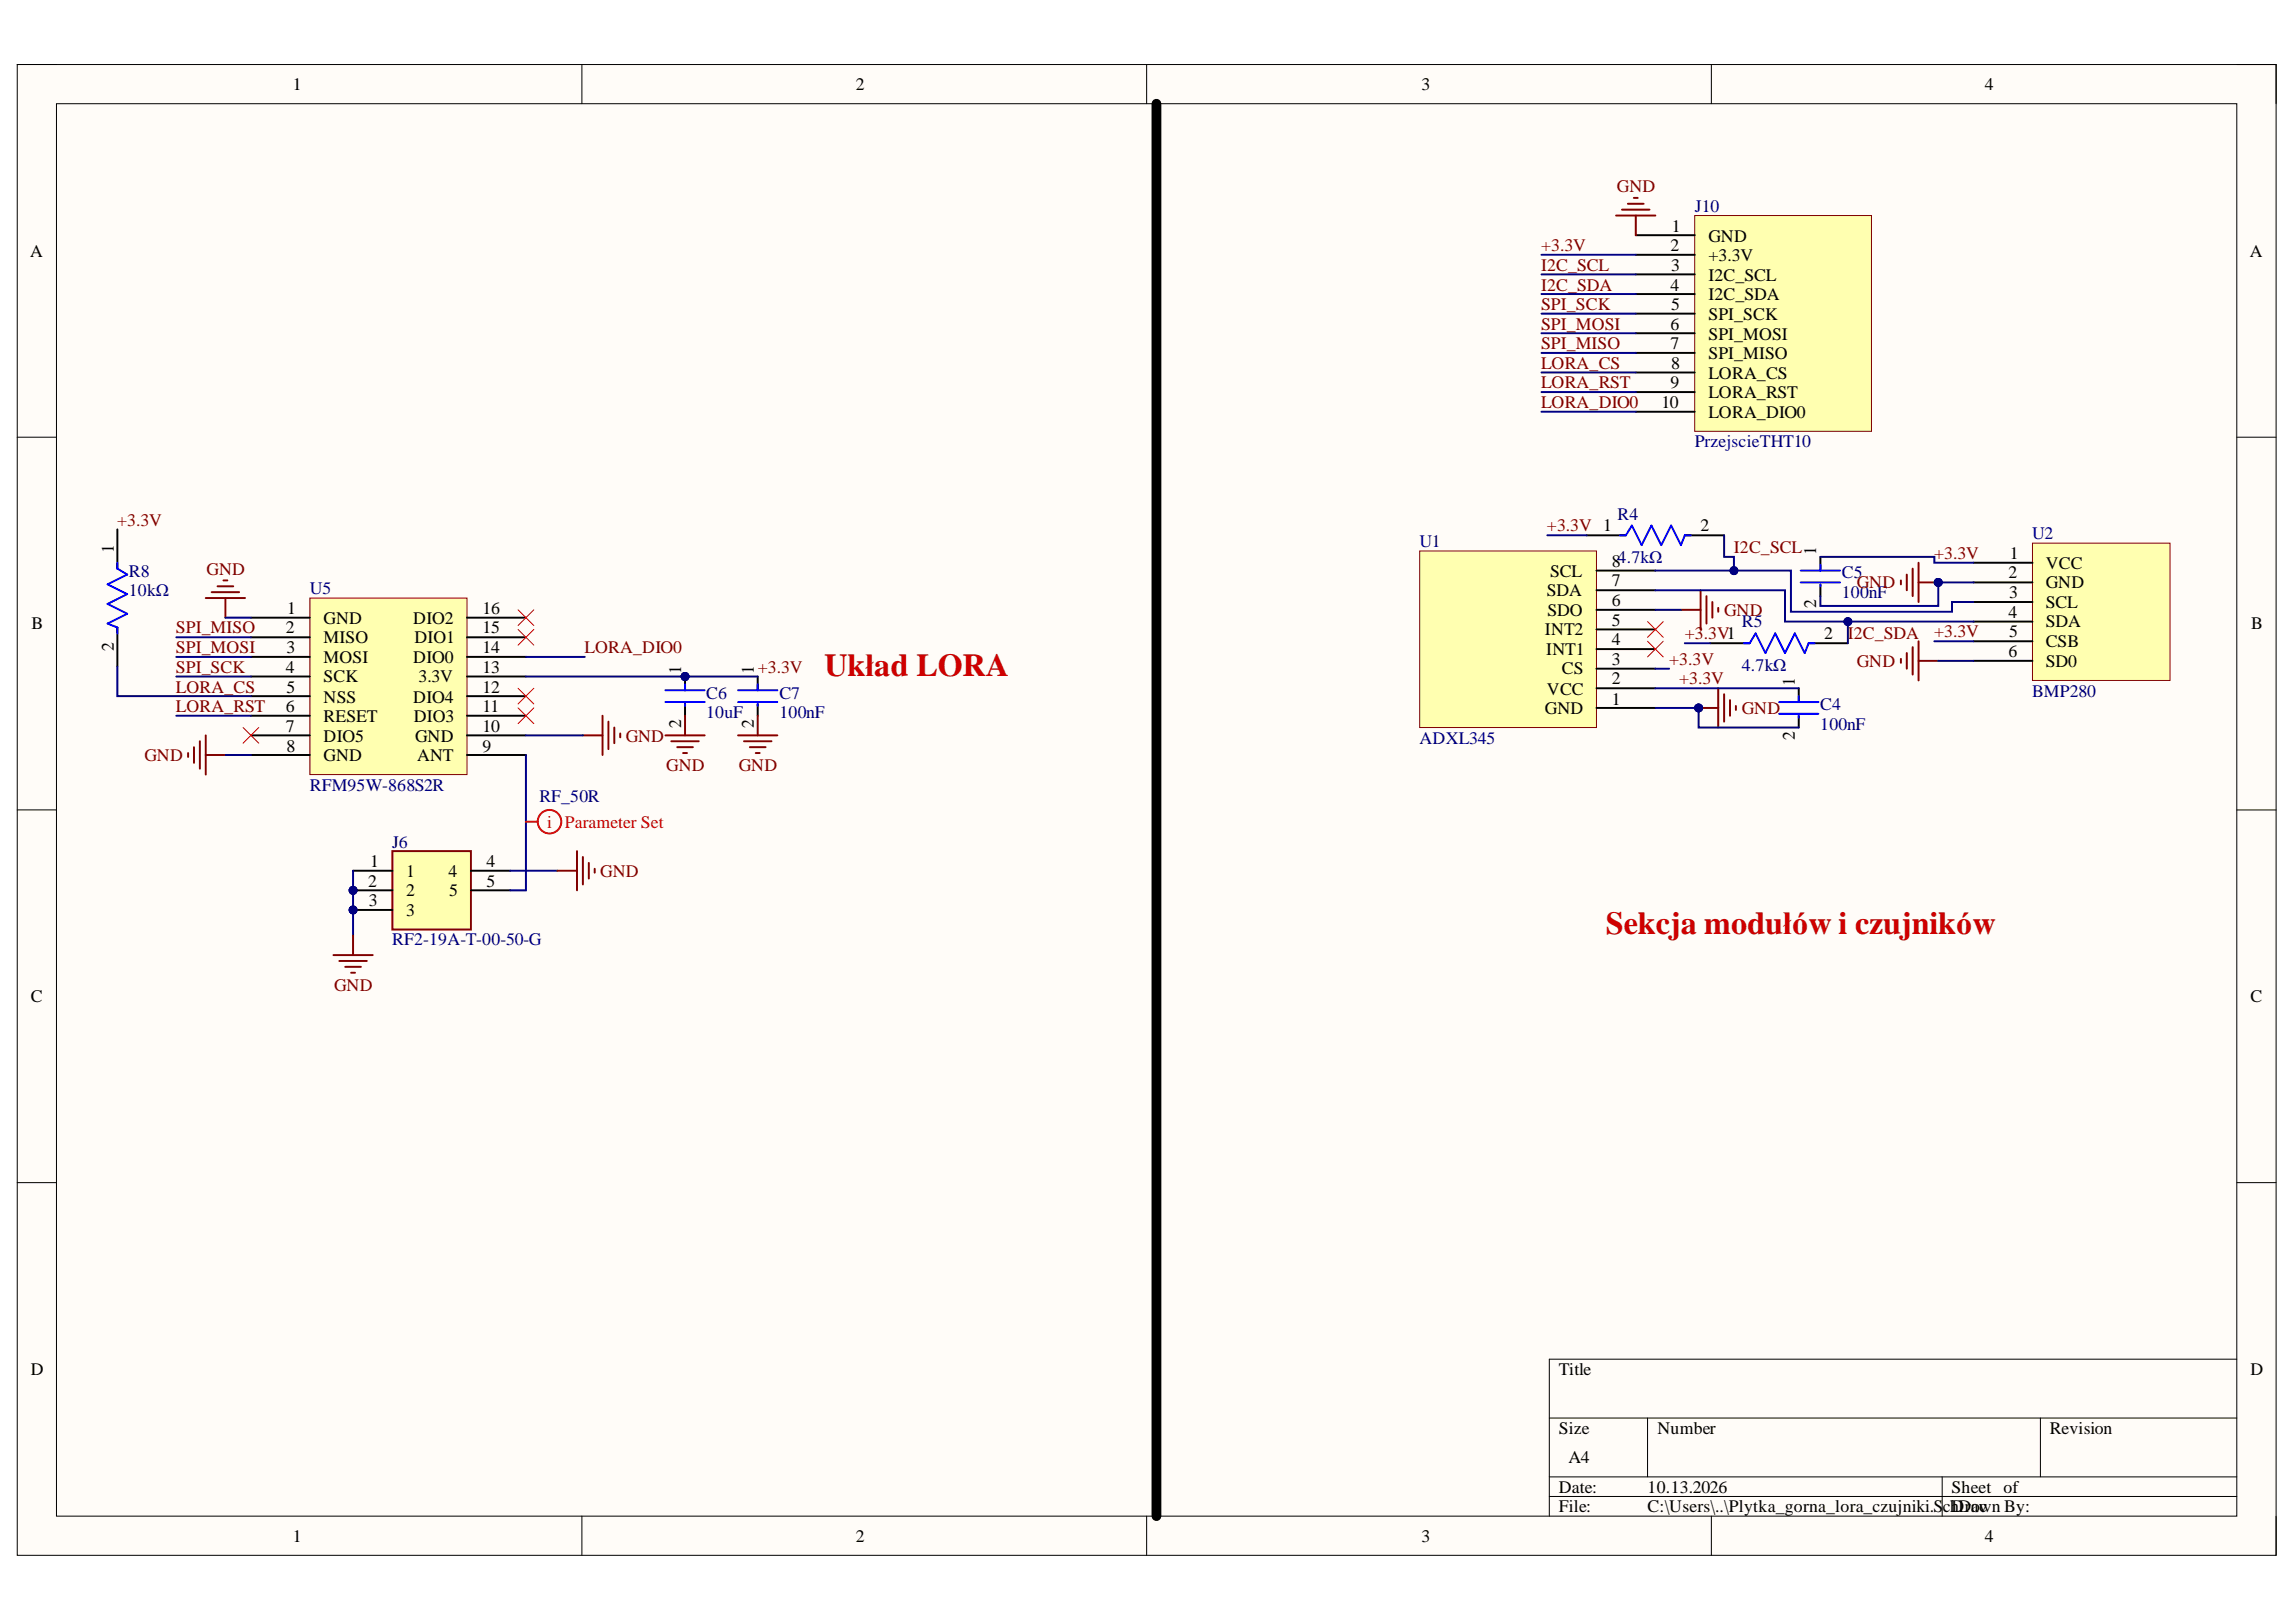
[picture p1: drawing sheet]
<svg xmlns="http://www.w3.org/2000/svg" width="297mm" height="210mm" viewBox="0 0 297 210" stroke-linecap="round" stroke-linejoin="round" font-family="sans-serif">
<defs><g id="words">
<g font-size="4.1" fill="#c00">
<text x="106.7" y="87.5">Układ LORA</text>
<text x="207.7" y="120.9">Sekcja modułów i czujników</text>
</g>
<g font-size="2.3">
<text x="37.9" y="11.7">1</text>
<text x="110.7" y="11.7">2</text>
<text x="183.9" y="11.7">3</text>
<text x="256.8" y="11.7">4</text>
<text x="216.3" y="30">1</text>
<text x="3.9" y="33.3">A</text>
<text x="216.1" y="32.5">2</text>
<text x="216.2" y="35.1">3</text>
<text x="221" y="33.8">+3.3V</text>
<text x="221" y="31.3">GND</text>
<text x="291.1" y="33.3">A</text>
<text x="216.1" y="37.6">4</text>
<text x="216.2" y="40.1">5</text>
<text x="221" y="38.9">I2C_SDA</text>
<text x="221" y="36.3">I2C_SCL</text>
<text x="221" y="41.4">SPI_SCK</text>
<text x="216.1" y="42.7">6</text>
<text x="216.1" y="45.2">7</text>
<text x="216.2" y="47.7">8</text>
<text x="221" y="43.9">SPI_MOSI</text>
<text x="221" y="46.5">SPI_MISO</text>
<text x="214.9" y="52.8">10</text>
<text x="216.1" y="50.3">9</text>
<text x="221" y="49">LORA_CS</text>
<text x="221" y="51.5">LORA_RST</text>
<text x="221" y="54.1">LORA_DIO0</text>
<text x="14.7" y="71.6" transform="rotate(-90 14.7 71.6)">1</text>
<text x="220" y="68.8">2</text>
<text x="235" y="71.8" transform="rotate(-90 235 71.8)">1</text>
<text x="200.1" y="77.1">SDA</text>
<text x="200.6" y="74.6">SCL</text>
<text x="208.5" y="75.9">7</text>
<text x="208.5" y="73.3">84.7kΩ</text>
<text x="259.8" y="74.9">2</text>
<text x="259.9" y="77.4">3</text>
<text x="260" y="72.3">1</text>
<text x="264.7" y="76.1">GND</text>
<text x="264.7" y="73.6">VCC</text>
<text x="4.1" y="81.5">B</text>
<text x="37" y="82">2</text>
<text x="37.1" y="79.4">1</text>
<text x="41.9" y="80.7">GND</text>
<text x="41.9" y="83.2">MISO</text>
<text x="53.5" y="80.7">DIO2</text>
<text x="53.6" y="83.2">DIO1</text>
<text x="62.4" y="79.4">16</text>
<text x="62.4" y="82">15</text>
<text x="199.9" y="82.2">INT2</text>
<text x="200.2" y="79.7">SDO</text>
<text x="208.5" y="83.5">4</text>
<text x="208.5" y="80.9">5</text>
<text x="208.5" y="78.4">6</text>
<text x="235" y="78.7" transform="rotate(-90 235 78.7)">2</text>
<text x="236" y="82.7">2</text>
<text x="259.8" y="79.9">4</text>
<text x="259.9" y="82.5">5</text>
<text x="264.7" y="81.2">SDA</text>
<text x="264.7" y="78.7">SCL</text>
<text x="264.7" y="83.7">CSB</text>
<text x="291.2" y="81.5">B</text>
<text x="14.7" y="84.2" transform="rotate(-90 14.7 84.2)">2</text>
<text x="37" y="87">4</text>
<text x="37" y="84.5">3</text>
<text x="37" y="89.7">5</text>
<text x="41.9" y="85.8">MOSI</text>
<text x="41.9" y="88.3">SCK</text>
<text x="53.5" y="85.8">DIO0</text>
<text x="54.1" y="88.3">3.3V</text>
<text x="62.4" y="84.5">14</text>
<text x="62.4" y="87">13</text>
<text x="62.4" y="89.7">12</text>
<text x="88.1" y="87.3" transform="rotate(-90 88.1 87.3)">1</text>
<text x="97.5" y="87.3" transform="rotate(-90 97.5 87.3)">1</text>
<text x="200" y="84.7">INT1</text>
<text x="200.1" y="89.9">VCC</text>
<text x="202.1" y="87.3">CS</text>
<text x="208.5" y="86">3</text>
<text x="208.5" y="88.6">2</text>
<text x="232.2" y="88.8" transform="rotate(-90 232.2 88.8)">1</text>
<text x="259.8" y="85">6</text>
<text x="264.7" y="86.3">SD0</text>
<text x="37" y="92.2">6</text>
<text x="37" y="94.7">7</text>
<text x="41.9" y="90.9">NSS</text>
<text x="41.9" y="93.5">RESET</text>
<text x="41.9" y="96">DIO5</text>
<text x="53.5" y="90.9">DIO4</text>
<text x="53.5" y="93.5">DIO3</text>
<text x="53.7" y="96">GND</text>
<text x="62.4" y="92.2">11</text>
<text x="62.4" y="94.7">10</text>
<text x="88.1" y="94.2" transform="rotate(-90 88.1 94.2)">2</text>
<text x="97.5" y="94.2" transform="rotate(-90 97.5 94.2)">2</text>
<text x="199.9" y="92.4">GND</text>
<text x="208.5" y="91.2">1</text>
<text x="232.2" y="95.7" transform="rotate(-90 232.2 95.7)">2</text>
<text x="37" y="97.3">8</text>
<text x="41.9" y="98.5">GND</text>
<text x="54" y="98.5">ANT</text>
<text x="62.4" y="97.3">9</text>
<text x="47.9" y="112.2">1</text>
<text x="52.5" y="113.5">1</text>
<text x="58" y="113.5">4</text>
<text x="62.9" y="112.2">4</text>
<text x="47.6" y="114.7">2</text>
<text x="47.7" y="117.3">3</text>
<text x="52.5" y="116">2</text>
<text x="52.5" y="118.5">3</text>
<text x="58.1" y="116">5</text>
<text x="62.9" y="114.7">5</text>
<text x="4" y="129.7">C</text>
<text x="291.1" y="129.7">C</text>
<text x="4" y="178">D</text>
<text x="201.7" y="178">Title</text>
<text x="291.1" y="178">D</text>
<text x="201.7" y="185.6">Size</text>
<text x="214.4" y="185.6">Number</text>
<text x="265.2" y="185.6">Revision</text>
<text x="202.9" y="189.4">A4</text>
<text x="201.7" y="193.2">Date:</text>
<text x="201.7" y="195.7">File:</text>
<text x="213.2" y="193.2">10.13.2026</text>
<text x="213.2" y="195.7">C:\Users\..\Plytka_gorna_lora_czujniki.S</text>
<text x="251.3" y="195.7">chDDrawn By:</text>
<text x="252.5" y="193.2">Sheet of</text>
<text x="255" y="195.7">oc</text>
<text x="37.9" y="199.5">1</text>
<text x="110.7" y="199.5">2</text>
<text x="183.9" y="199.5">3</text>
<text x="256.8" y="199.5">4</text>
</g>
<g font-size="2.3" fill="#800000">
<text x="209.2" y="24.8">GND</text>
<text x="199.4" y="32.5">+3.3V</text>
<text x="199.4" y="35.1">I2C_SCL</text>
<text x="199.4" y="37.6">I2C_SDA</text>
<text x="199.4" y="40.1">SPI_SCK</text>
<text x="199.4" y="42.7">SPI_MOSI</text>
<text x="199.4" y="45.2">SPI_MISO</text>
<text x="199.4" y="47.7">LORA_CS</text>
<text x="199.4" y="50.3">LORA_RST</text>
<text x="199.4" y="52.8">LORA_DIO0</text>
<text x="15.1" y="68">+3.3V</text>
<text x="200.1" y="68.8">+3.3V 1</text>
<text x="224.3" y="71.6">I2C_SCL</text>
<text x="26.7" y="74.4">GND</text>
<text x="240.2" y="76.1">GND</text>
<text x="250.2" y="72.3">+3.3V</text>
<text x="22.8" y="82">SPI_MISO</text>
<text x="218" y="82.7">+3.3V1</text>
<text x="223.1" y="79.7">GND</text>
<text x="239" y="82.7">I2C_SDA</text>
<text x="250.2" y="82.5">+3.3V</text>
<text x="22.8" y="84.5">SPI_MOSI</text>
<text x="22.8" y="87">SPI_SCK</text>
<text x="22.8" y="89.7">LORA_CS</text>
<text x="75.6" y="84.5">LORA_DIO0</text>
<text x="98" y="87">+3.3V</text>
<text x="215.9" y="86">+3.3V</text>
<text x="217.2" y="88.6">+3.3V</text>
<text x="240.2" y="86.3">GND</text>
<text x="22.8" y="92.2">LORA_RST</text>
<text x="80.9" y="96">GND</text>
<text x="225.3" y="92.4">GND</text>
<text x="18.7" y="98.5">GND</text>
<text x="86.2" y="99.8">GND</text>
<text x="95.6" y="99.8">GND</text>
<text x="77.7" y="113.5">GND</text>
<text x="43.2" y="128.2">GND</text>
</g>
<g font-size="2.3" fill="#000080">
<text x="219.2" y="27.4">J10</text>
<text x="219.2" y="57.9">PrzejscieTHT10</text>
<text x="183.6" y="70.8">U1</text>
<text x="209.3" y="67.3">R4</text>
<text x="262.9" y="69.8">U2</text>
<text x="16.7" y="74.6">R8</text>
<text x="16.7" y="77.1">10kΩ</text>
<text x="40.1" y="76.9">U5</text>
<text x="238.3" y="74.9">C5</text>
<text x="238.3" y="77.4">100nF</text>
<text x="225.3" y="81.2">R5</text>
<text x="225.3" y="86.8">4.7kΩ</text>
<text x="91.4" y="90.4">C6</text>
<text x="91.4" y="92.9">10uF</text>
<text x="100.8" y="90.4">C7</text>
<text x="100.8" y="92.9">100nF</text>
<text x="235.5" y="91.9">C4</text>
<text x="235.5" y="94.5">100nF</text>
<text x="262.9" y="90.2">BMP280</text>
<text x="183.6" y="96.2">ADXL345</text>
<text x="40.1" y="102.3">RFM95W-868S2R</text>
<text x="69.8" y="103.8">RF_50R</text>
<text x="50.8" y="109.7">J6</text>
<text x="50.8" y="122.4">RF2-19A-T-00-50-G</text>
</g>
<g font-size="2.3" fill="#f00">
<text x="70.8" y="107.1">i</text>
<text x="73.1" y="107.1">Parameter Set</text>
</g>
</g></defs>
<path d="M2.2 8.4h292.3v192.9h-292.3z" fill-rule="evenodd" fill="#fffcf8"/>
<path d="M2.2 8.4h292.3v192.9h-292.3z" fill="none" stroke="#000" stroke-width=".13"/>
<path d="M7.3 13.4h282.1v182.8h-282.1z" fill-rule="evenodd" fill="#fffcf8"/>
<g fill="none" stroke="#000" stroke-width=".13">
<path d="M2.2 8.3h5.1M7.3 13.4h282.1v182.8h-282.1zM75.3 8.3v5.1M148.3 8.3v5.1M221.4 8.4v5M289.4 8.4h5.1v5M2.2 56.6h5.1M289.4 56.6h5.1M2.2 104.8h5.1M289.4 104.8h5.1M2.2 153h5.1M289.4 153h5.1"/>
<path d="M289.4 175.9h-89v20.3M75.3 196.2v5.1M148.3 196.2v5.1M200.4 183.5h89M200.4 191.1h89M200.4 193.7h89M213.1 183.5v7.6M221.4 196.2v5.1M251.3 191.1v5.1M264 183.5v7.6M294.5 196.2v5.1"/>
</g>
<path d="M262.9 70.3h17.8v17.8h-17.8z" fill-rule="evenodd" fill="#ffffb0"/>
<path d="M262.9 70.3h17.8v17.8h-17.8z" fill="none" stroke="#800000" stroke-width=".13"/>
<path d="M255.3 77.9h7.6M255.3 75.4h7.6M255.3 72.8h7.6M255.3 80.4h7.6M255.3 83h7.6M255.3 85.5h7.6" fill="none" stroke="#000" stroke-width=".25"/>
<path d="M183.7 71.3h22.8v22.9h-22.8z" fill-rule="evenodd" fill="#ffffb0"/>
<path d="M183.7 71.3h22.8v22.9h-22.8z" fill="none" stroke="#800000" stroke-width=".13"/>
<path d="M206.5 76.4h7.7M206.5 73.8h7.7M206.5 78.9h7.7M206.5 84h7.7M206.5 86.5h7.7M206.5 89.1h7.7M206.5 81.5h7.7M206.5 91.6h7.7" fill="none" stroke="#000" stroke-width=".25"/>
<path d="M40.1 77.4h20.3v22.8h-20.3z" fill-rule="evenodd" fill="#ffffb0"/>
<path d="M40.1 77.4h20.3v22.8h-20.3z" fill="none" stroke="#800000" stroke-width=".13"/>
<g fill="none" stroke="#000" stroke-width=".25">
<path d="M32.5 79.9h7.6M60.4 79.9h7.6M205.3 69.3h5M218 69.3h5.1M235.5 72.1v1.7M235.5 75.6v1.5M32.5 82.5h7.6M32.5 85h7.6M32.5 87.5h7.6M32.5 90.1h7.6M32.5 92.6h7.6M32.5 95.2h7.6"/>
<path d="M32.5 97.7h7.6M60.4 82.5h7.6M60.4 85h7.6M60.4 87.5h7.6M60.4 90.1h7.6M60.4 92.6h7.6M60.4 95.2h7.6M60.4 97.7h7.6M221.3 83.2h5.1M232.7 89.1v1.8M232.7 92.6v1.6M234 83.2h5.1"/>
</g>
<path d="M209.6 69.3h.7l.8-1.3 1.3 2.5 1.3-2.5 1.2 2.5 1.3-2.5 1.3 2.5 .5-1.2h.7M233 73.8h5M233 75.4h5M235.5 73.1v.7M235.5 75.6v.3M225.6 83.2h.8l.7-1.2 1.3 2.5 1.3-2.5 1.2 2.5 1.3-2.5 1.3 2.5 .5-1.3h.7M230.2 90.9h5.1M230.2 92.4h5.1M232.7 90.1v.8M232.7 92.6v.3" fill="none" stroke="#00f" stroke-width=".25"/>
<path d="M245.9 75.1v.5M246.7 74.4v2M247.4 73.6v3.5M248.2 72.8v5.1M248.2 75.4h2.6M24.3 97.5v.5M25.1 96.7v2M25.9 95.9v3.6M26.6 95.2v5M26.6 97.7h2.6" fill="none" stroke="#800000" stroke-width=".25"/>
<circle cx="250.8" cy="75.4" r=".51" fill="#000080"/>
<circle cx="250.8" cy="75.4" r=".51" fill="none" stroke="#000080" stroke-width=".13"/>
<path d="M219.8 91.6h2.5M222.3 89.1v5.1M223.1 89.8v3.6M223.8 90.6v2M224.6 91.4v.5" fill="none" stroke="#800000" stroke-width=".25"/>
<circle cx="219.8" cy="91.6" r=".51" fill="#000080"/>
<circle cx="219.8" cy="91.6" r=".51" fill="none" stroke="#000080" stroke-width=".13"/>
<g fill="none" stroke="#800000" stroke-width=".25">
<path d="M26.6 77.4h5.1M27.4 76.6h3.5M28.1 75.9h2.1M28.9 75.1h.5M29.2 77.4v2.5M217.5 78.9h2.5M220 76.4v5.1M220.8 77.1v3.6M221.5 77.9v2M222.3 78.7v.5M75.4 95.2h2.6M78 92.6v5.1"/>
<path d="M78.7 93.4v3.5M79.5 94.2v2M80.2 94.9v.5M245.9 85.3v.5M246.7 84.5v2M247.4 83.7v3.6M248.2 83v5.1M248.2 85.5h2.6"/>
</g>
<g fill="none" stroke="#f00" stroke-width=".13">
<path d="M67 78.9l2.1 2M69.1 78.9l-2.1 2M31.5 94.2l2 2M33.5 94.2l-2 2M67 91.6l2.1 2M67 89.1l2.1 2M67 81.5l2.1 2M69.1 91.6l-2.1 2M69.1 89.1l-2.1 2M69.1 81.5l-2.1 2M213.1 80.4l2.1 2.1M213.1 83l2.1 2"/>
<path d="M215.2 80.4l-2.1 2.1M215.2 83l-2.1 2"/>
</g>
<path d="M149.6 13.4v182.8" fill="none" stroke="#000" stroke-width="1.3"/>
<path d="M15.2 68.5v5.1M15.2 81.2v5.1" fill="none" stroke="#000" stroke-width=".25"/>
<path d="M15.2 72.8v.8l1.3 .8-2.6 1.2 2.6 1.3-2.6 1.3 2.6 1.2-2.6 1.3 1.3 .5v.8" fill="none" stroke="#00f" stroke-width=".25"/>
<circle cx="88.6" cy="87.5" r=".51" fill="#000080"/>
<circle cx="88.6" cy="87.5" r=".51" fill="none" stroke="#000080" stroke-width=".13"/>
<path d="M88.6 87.5v1.8" fill="none" stroke="#000" stroke-width=".25"/>
<circle cx="88.6" cy="87.5" r=".51" fill="#000080"/>
<circle cx="88.6" cy="87.5" r=".51" fill="none" stroke="#000080" stroke-width=".13"/>
<path d="M88.6 91.1v1.5M98 87.5v1.8M98 91.1v1.5" fill="none" stroke="#000" stroke-width=".25"/>
<path d="M86.1 89.3h5.1M86.1 90.8h5.1M88.6 88.6v.7M88.6 91.1v.3M95.5 89.3h5.1M95.5 90.8h5.1M98 88.6v.7M98 91.1v.3" fill="none" stroke="#00f" stroke-width=".25"/>
<path d="M86.1 95.2h5.1M86.8 95.9h3.6M87.6 96.7h2M88.4 97.5h.5M88.6 92.6v2.6M95.5 95.2h5.1M96.2 95.9h3.6M97 96.7h2M97.8 97.5h.5M98 92.6v2.6" fill="none" stroke="#800000" stroke-width=".25"/>
<circle cx="45.7" cy="115.2" r=".51" fill="#000080"/>
<circle cx="45.7" cy="115.2" r=".51" fill="none" stroke="#000080" stroke-width=".13"/>
<circle cx="45.7" cy="117.8" r=".51" fill="#000080"/>
<circle cx="45.7" cy="117.8" r=".51" fill="none" stroke="#000080" stroke-width=".13"/>
<path d="M50.8 110.1h10.1v10.2h-10.1z" fill-rule="evenodd" fill="#ffffb0"/>
<path d="M50.8 110.1h10.1v10.2h-10.1z" fill="none" stroke="#800000" stroke-width=".25"/>
<path d="M45.7 112.7h5.1M45.7 115.2h5.1" fill="none" stroke="#000" stroke-width=".25"/>
<circle cx="45.7" cy="115.2" r=".51" fill="#000080"/>
<circle cx="45.7" cy="115.2" r=".51" fill="none" stroke="#000080" stroke-width=".13"/>
<path d="M45.7 117.8h5.1" fill="none" stroke="#000" stroke-width=".25"/>
<circle cx="45.7" cy="117.8" r=".51" fill="#000080"/>
<circle cx="45.7" cy="117.8" r=".51" fill="none" stroke="#000080" stroke-width=".13"/>
<path d="M60.9 112.7h5.1M60.9 115.2h5.1" fill="none" stroke="#000" stroke-width=".25"/>
<path d="M219.2 27.9h22.9v27.9h-22.9z" fill-rule="evenodd" fill="#ffffb0"/>
<path d="M219.2 27.9h22.9v27.9h-22.9z" fill="none" stroke="#800000" stroke-width=".13"/>
<path d="M211.6 38.1h7.6M211.6 35.5h7.6M211.6 33h7.6M211.6 30.4h7.6M211.6 53.3h7.6M211.6 40.6h7.6M211.6 43.1h7.6M211.6 45.7h7.6M211.6 48.2h7.6M211.6 50.7h7.6" fill="none" stroke="#000" stroke-width=".25"/>
<path d="M209.1 27.9h5.1M209.8 27.1h3.6M210.6 26.4h2M211.4 25.6h.5M211.6 27.9v2.5" fill="none" stroke="#800000" stroke-width=".25"/>
<path d="M214.2 91.6h5.6" fill="none" stroke="#000080" stroke-width=".25"/>
<circle cx="219.8" cy="91.6" r=".51" fill="#000080"/>
<circle cx="219.8" cy="91.6" r=".51" fill="none" stroke="#000080" stroke-width=".13"/>
<path d="M250.8 75.4h4.5" fill="none" stroke="#000080" stroke-width=".25"/>
<circle cx="250.8" cy="75.4" r=".51" fill="#000080"/>
<circle cx="250.8" cy="75.4" r=".51" fill="none" stroke="#000080" stroke-width=".13"/>
<path d="M214.2 78.9h3.3M214.2 89.1h18.5M219.8 91.6v2.6h12.9M250.8 85.5h4.5" fill="none" stroke="#000080" stroke-width=".25"/>
<circle cx="219.8" cy="91.6" r=".51" fill="#000080"/>
<circle cx="219.8" cy="91.6" r=".51" fill="none" stroke="#000080" stroke-width=".13"/>
<path d="M235.5 72.1h14.7v.7h5.1M250.8 75.4v3h-15.3v-1.3" fill="none" stroke="#000080" stroke-width=".25"/>
<circle cx="250.8" cy="75.4" r=".51" fill="#000080"/>
<circle cx="250.8" cy="75.4" r=".51" fill="none" stroke="#000080" stroke-width=".13"/>
<path d="M214.2 73.8h17.5v5.4h20.8v-1.3h2.8" fill="none" stroke="#000080" stroke-width=".25"/>
<circle cx="224.3" cy="73.8" r=".51" fill="#000080"/>
<circle cx="224.3" cy="73.8" r=".51" fill="none" stroke="#000080" stroke-width=".13"/>
<path d="M214.2 76.4h16.7v4h24.4" fill="none" stroke="#000080" stroke-width=".25"/>
<circle cx="239.1" cy="80.4" r=".51" fill="#000080"/>
<circle cx="239.1" cy="80.4" r=".51" fill="none" stroke="#000080" stroke-width=".13"/>
<path d="M239.1 80.4v2.8" fill="none" stroke="#000080" stroke-width=".25"/>
<circle cx="239.1" cy="80.4" r=".51" fill="#000080"/>
<circle cx="239.1" cy="80.4" r=".51" fill="none" stroke="#000080" stroke-width=".13"/>
<path d="M223.1 69.3v2.8h1.2v1.7" fill="none" stroke="#000080" stroke-width=".25"/>
<circle cx="224.3" cy="73.8" r=".51" fill="#000080"/>
<circle cx="224.3" cy="73.8" r=".51" fill="none" stroke="#000080" stroke-width=".13"/>
<g fill="none" stroke="#000080" stroke-width=".25">
<path d="M29.2 79.9h3.3M200.2 69.3h5.1M15.2 86.3v3.8h17.3M22.8 92.6h9.7M22.8 87.5h9.7M22.8 85h9.7M22.8 82.5h9.7M29.2 97.7h3.3M68 95.2h7.4M68 87.5h20.6M68 85h7.7M214.2 86.5h1.7"/>
<path d="M218 83.2h3.3M250.2 83h5.1"/>
</g>
<circle cx="88.6" cy="87.5" r=".51" fill="#000080"/>
<circle cx="88.6" cy="87.5" r=".51" fill="none" stroke="#000080" stroke-width=".13"/>
<path d="M88.6 87.5h9.4" fill="none" stroke="#000080" stroke-width=".25"/>
<circle cx="88.6" cy="87.5" r=".51" fill="#000080"/>
<circle cx="88.6" cy="87.5" r=".51" fill="none" stroke="#000080" stroke-width=".13"/>
<path d="M199.4 33h12.2M199.4 35.5h12.2M199.4 38.1h12.2M199.4 40.6h12.2M199.4 43.1h12.2M199.4 45.7h12.2M199.4 48.2h12.2M199.4 50.7h12.2M199.4 53.3h12.2M68 97.7v17.5h-2M45.7 112.7v8.4" fill="none" stroke="#000080" stroke-width=".25"/>
<circle cx="45.7" cy="115.2" r=".51" fill="#000080"/>
<circle cx="45.7" cy="115.2" r=".51" fill="none" stroke="#000080" stroke-width=".13"/>
<circle cx="45.7" cy="117.8" r=".51" fill="#000080"/>
<circle cx="45.7" cy="117.8" r=".51" fill="none" stroke="#000080" stroke-width=".13"/>
<path d="M72.1 112.7h2.5M74.6 110.1v5.1M75.4 110.9v3.6M76.2 111.7v2M76.9 112.4v.5M43.1 123.6h5.1M43.9 124.4h3.6M44.7 125.1h2M45.4 125.9h.5M45.7 121.1v2.5" fill="none" stroke="#800000" stroke-width=".25"/>
<path d="M66 112.7h6.1" fill="none" stroke="#000080" stroke-width=".25"/>
<g fill="none" stroke="#f00" stroke-width=".25">
<path d="M68 106.3h1.6"/>
<circle cx="71.1" cy="106.3" r="1.52"/>
</g>
<use href="#words"/>
</svg>
